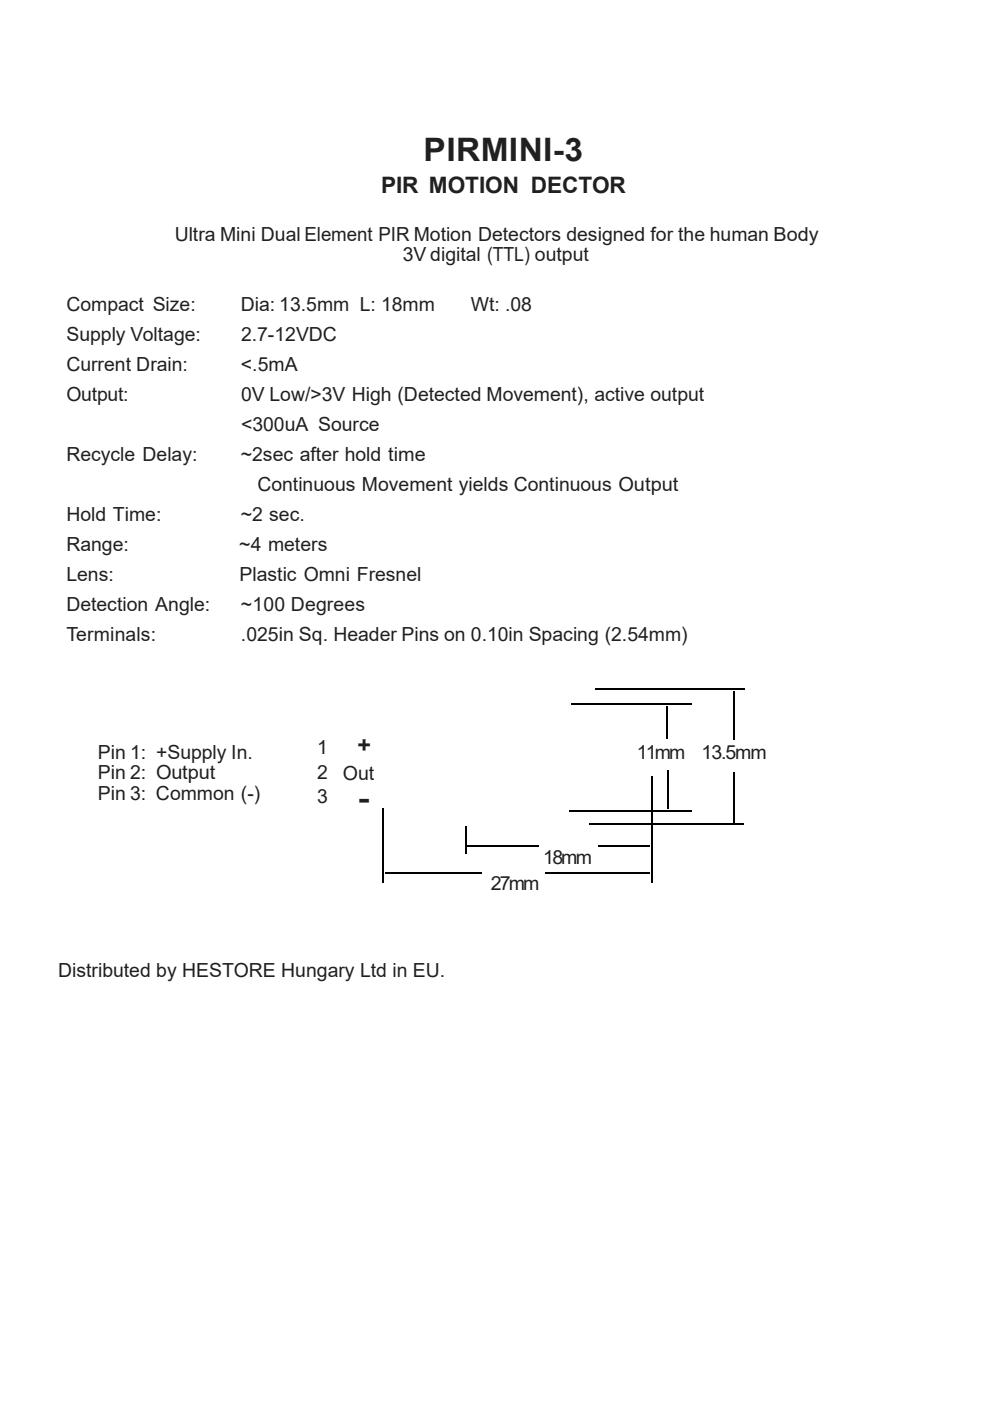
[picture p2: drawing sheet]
<svg xmlns="http://www.w3.org/2000/svg" width="210mm" height="297mm" viewBox="0 0 210 297" stroke-linecap="round" stroke-linejoin="round" font-family="sans-serif">
<defs><g id="words">
<text font-size="6.9" fill="#231f20" x="89.9" y="34.2">PIRMINI-3</text>
<text font-size="6.2" fill="#231f20" x="75.8" y="171.2">-</text>
<g font-size="4.8" fill="#231f20">
<text x="80.8" y="41">PIR MOTION DECTOR</text>
<text x="75.8" y="159.6">+</text>
</g>
<g font-size="4.1" fill="#231f20">
<text x="37.1" y="51.1">Ultra Mini Dual Element PIR Motion Detectors designed for the human Body</text>
<text x="85.4" y="55.4">3V digital (TTL) output</text>
<text x="14.1" y="66">Compact Size:</text>
<text x="51.1" y="66">Dia: 13.5mm L: 18mm</text>
<text x="99.8" y="66">Wt: .08</text>
<text x="14.1" y="72.4">Supply Voltage:</text>
<text x="51.1" y="72.4">2.7-12VDC</text>
<text x="14.1" y="78.8">Current Drain:</text>
<text x="51.1" y="78.8">&lt;.5mA</text>
<text x="14.1" y="85.1">Output:</text>
<text x="51.1" y="85.1">0V Low/&gt;3V High (Detected Movement), active output</text>
<text x="51.1" y="91.4">&lt;300uA Source</text>
<text x="14.1" y="97.8">Recycle Delay:</text>
<text x="51.1" y="97.8">~2sec after hold time</text>
<text x="54.6" y="104.1">Continuous Movement yields Continuous Output</text>
<text x="14.1" y="110.5">Hold Time:</text>
<text x="51.1" y="110.5">~2 sec.</text>
<text x="14.1" y="116.8">Range:</text>
<text x="50.8" y="116.8">~4 meters</text>
<text x="14.1" y="123.2">Lens:</text>
<text x="50.8" y="123.2">Plastic Omni Fresnel</text>
<text x="14.1" y="129.5">Detection Angle:</text>
<text x="51.1" y="129.5">~100 Degrees</text>
<text x="14.1" y="135.8">Terminals:</text>
<text x="51.1" y="135.8">.025in Sq. Header Pins on 0.10in Spacing (2.54mm)</text>
<text x="20.7" y="160.9">Pin 1: +Supply In.</text>
<text x="67.2" y="159.9">1</text>
<text x="135.1" y="160.9">11mm</text>
<text x="148.8" y="160.9">13.5mm</text>
<text x="20.7" y="165.2">Pin 2: Output</text>
<text x="67.2" y="165.1">2</text>
<text x="72.7" y="165.3">Out</text>
<text x="20.7" y="169.5">Pin 3: Common (-)</text>
<text x="67.2" y="170.2">3</text>
<text x="115.2" y="183.1">18mm</text>
<text x="104.1" y="188.7">27mm</text>
<text x="12.4" y="207.1">Distributed by HESTORE Hungary Ltd in EU.</text>
</g>
</g></defs>
<path d="M121.2 149.3h25.6M141.5 149.7v7M81.2 171.4v15.7M98.7 175.1v5.8M99.1 179.4h15.2M120.8 171.9h26M125 174.7h32.8M126.9 179.4h11M138.3 164.7v22.5" fill="none" stroke="#000" stroke-width=".34"/>
<path d="M126.4 146.1h31.6M155.8 146.5v10.3M141.6 163.3v8.1M155.7 163.7v10.6M81.7 185.1h20.3M115.7 185.1h22.2" fill="none" stroke="#000" stroke-width=".32"/>
<use href="#words"/>
</svg>
